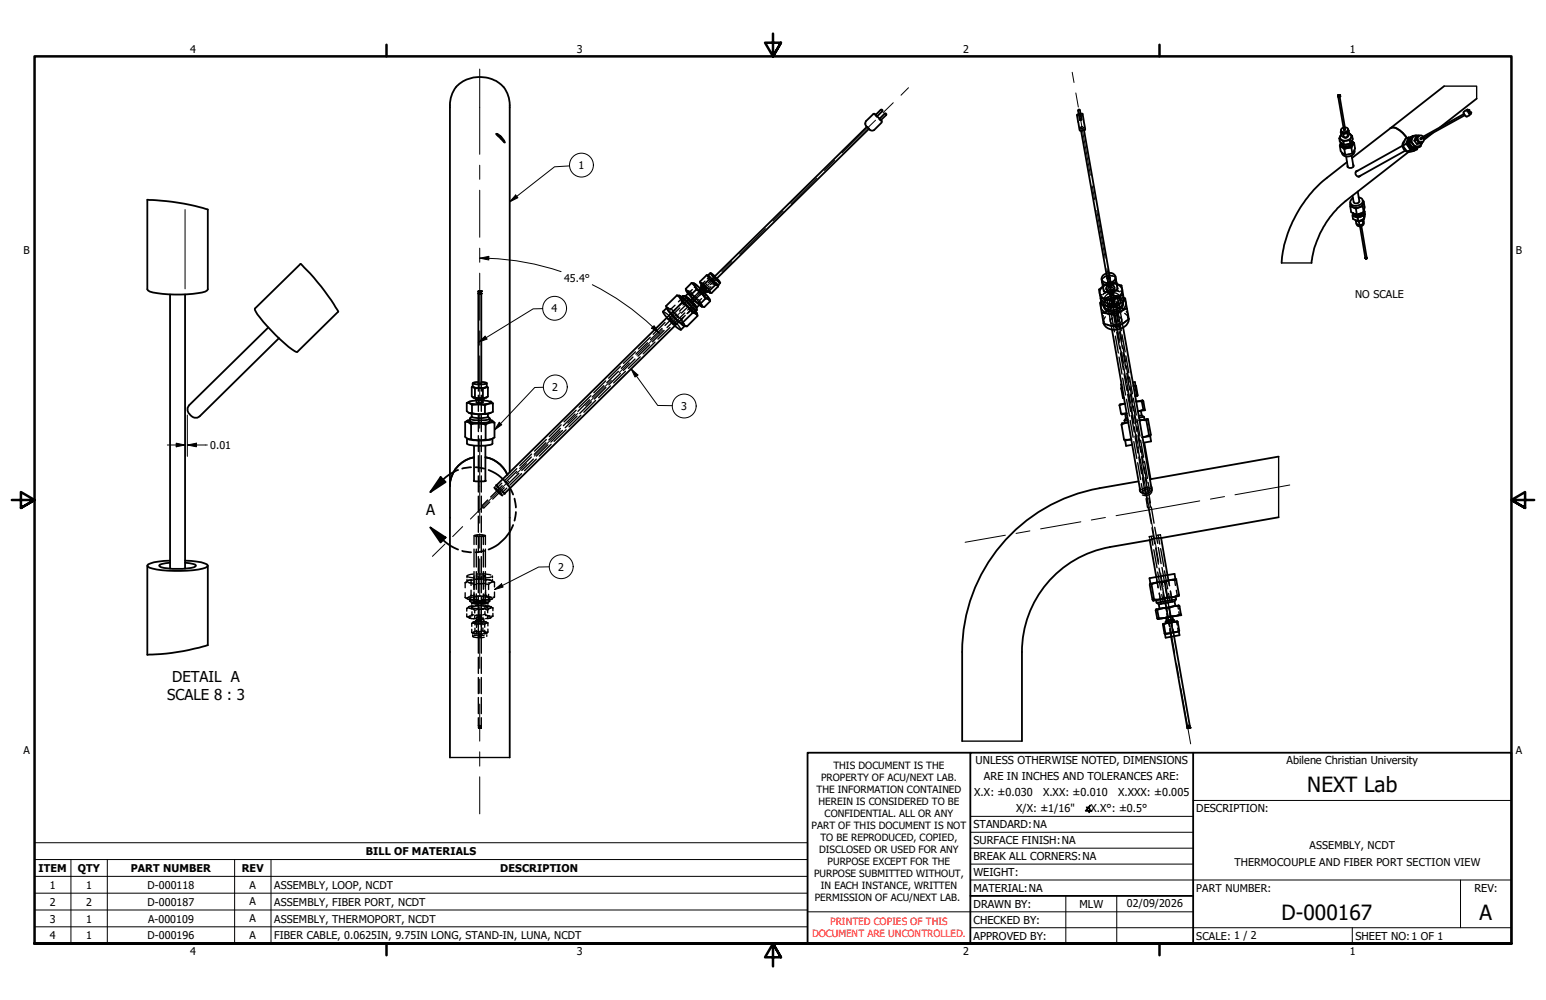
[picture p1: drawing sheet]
<svg xmlns="http://www.w3.org/2000/svg" width="432mm" height="279mm" viewBox="0 0 432 279" stroke-linecap="round" stroke-linejoin="round" font-family="sans-serif">
<defs><g id="words">
<g font-size="5.8">
<text x="365.1" y="221.4">NEXT Lab</text>
<text x="357.9" y="256.9">D-000167</text>
<text x="413.3" y="256.9">A</text>
</g>
<g font-size="4.2">
<text x="119" y="144">A</text>
<text x="48.1" y="190.6">DETAIL A</text>
<text x="46.7" y="195.6">SCALE 8 : 3</text>
</g>
<g font-size="3">
<text x="53.1" y="14.7">4</text>
<text x="161.1" y="14.7">3</text>
<text x="269" y="14.7">2</text>
<text x="377" y="14.7">1</text>
<text x="161.5" y="47.2">1</text>
<text x="6.6" y="70.9">B</text>
<text x="423.4" y="70.9">B</text>
<text x="157.5" y="78.7">45.4°</text>
<text x="378.5" y="83.3">NO SCALE</text>
<text x="154.1" y="87.2">4</text>
<text x="154.2" y="109.2">2</text>
<text x="190.2" y="114.6">3</text>
<text x="58.7" y="125.5">0.01</text>
<text x="155.9" y="159.4">2</text>
<text x="6.6" y="210.6">A</text>
<text x="272.5" y="213.4">UNLESS OTHERWISE NOTED, DIMENSIONS</text>
<text x="359.3" y="213.4">Abilene Christian University</text>
<text x="423.4" y="210.6">A</text>
<text x="274.8" y="218.1">ARE IN INCHES AND TOLERANCES ARE:</text>
<text x="272.1" y="222.5">X.X: ±0.030</text>
<text x="283.8" y="226.8">X/X: ±1/16&quot;</text>
<text x="291.3" y="222.5">X.XX: ±0.010</text>
<text x="303" y="226.8">∡X.X°: ±0.5°</text>
<text x="312.3" y="222.5">X.XXX: ±0.005</text>
<text x="334.1" y="226.9">DESCRIPTION:</text>
<text x="271.9" y="231.4">STANDARD:NA</text>
<text x="102.2" y="239">BILL OF MATERIALS</text>
<text x="271.9" y="235.8">SURFACE FINISH:NA</text>
<text x="365.8" y="237.3">ASSEMBLY, NCDT</text>
<text x="10.8" y="243.6">ITEM</text>
<text x="21.7" y="243.6">QTY</text>
<text x="36.5" y="243.6">PART NUMBER</text>
<text x="67.5" y="243.6">REV</text>
<text x="139.7" y="243.6">DESCRIPTION</text>
<text x="271.9" y="244.7">WEIGHT:</text>
<text x="271.9" y="240.3">BREAK ALL CORNERS:NA</text>
<text x="344.8" y="241.9">THERMOCOUPLE AND FIBER PORT SECTION VIEW</text>
<text x="13.9" y="248.3">1</text>
<text x="24.1" y="248.3">1</text>
<text x="41.2" y="248.3">D-000118</text>
<text x="69.7" y="248.3">A</text>
<text x="76.6" y="248.3">ASSEMBLY, LOOP, NCDT</text>
<text x="271.9" y="249.2">MATERIAL:NA</text>
<text x="334.1" y="249.2">PART NUMBER:</text>
<text x="411.8" y="249.2">REV:</text>
<text x="13.9" y="253">2</text>
<text x="13.9" y="257.7">3</text>
<text x="24.1" y="253">2</text>
<text x="24.1" y="257.7">1</text>
<text x="41.2" y="253">D-000187</text>
<text x="41.3" y="257.7">A-000109</text>
<text x="69.7" y="253">A</text>
<text x="69.7" y="257.7">A</text>
<text x="76.6" y="253">ASSEMBLY, FIBER PORT, NCDT</text>
<text x="76.6" y="257.7">ASSEMBLY, THERMOPORT, NCDT</text>
<text x="271.9" y="253.6">DRAWN BY:</text>
<text x="301.5" y="253.6">MLW</text>
<text x="314.8" y="253.4">02/09/2026</text>
<text x="13.9" y="262.4">4</text>
<text x="24.1" y="262.4">1</text>
<text x="41.2" y="262.4">D-000196</text>
<text x="69.7" y="262.4">A</text>
<text x="76.6" y="262.4">FIBER CABLE, 0.0625IN, 9.75IN LONG, STAND-IN, LUNA, NCDT</text>
<text x="271.9" y="262.5">APPROVED BY:</text>
<text x="271.9" y="258.1">CHECKED BY:</text>
<text x="334.1" y="262.5">SCALE: 1 / 2</text>
<text x="378.6" y="262.5">SHEET NO:1 OF 1</text>
<text x="53.1" y="266.9">4</text>
<text x="161.1" y="266.9">3</text>
<text x="269" y="266.9">2</text>
<text x="377" y="266.9">1</text>
</g>
<g font-size="2.8">
<text x="232.8" y="214.9">THIS DOCUMENT IS THE</text>
<text x="228" y="221.6">THE INFORMATION CONTAINED</text>
<text x="229.4" y="218.3">PROPERTY OF ACU/NEXT LAB.</text>
<text x="228.6" y="225">HEREIN IS CONSIDERED TO BE</text>
<text x="226.7" y="231.7">PART OF THIS DOCUMENT IS NOT</text>
<text x="230.3" y="228.3">CONFIDENTIAL. ALL OR ANY</text>
<text x="228.8" y="238.4">DISCLOSED OR USED FOR ANY</text>
<text x="229.2" y="235">TO BE REPRODUCED, COPIED,</text>
<text x="227.4" y="245">PURPOSE SUBMITTED WITHOUT,</text>
<text x="231.1" y="241.7">PURPOSE EXCEPT FOR THE</text>
<text x="227.6" y="251.8">PERMISSION OF ACU/NEXT LAB.</text>
<text x="229.2" y="248.4">IN EACH INSTANCE, WRITTEN</text>
</g>
<g font-size="2.8" fill="#f00">
<text x="226.8" y="261.9">DOCUMENT ARE UNCONTROLLED.</text>
<text x="231.9" y="258.6">PRINTED COPIES OF THIS</text>
</g>
</g></defs>
<!-- layer: Hidden (ANSI) -->
<g fill="none" stroke="#000" stroke-width=".38">
<path d="M242.2 35.4h-.1M242.3 35.4l.4 .5-.1-.1M242.8 35.9l-.1 .1M244.5 32.1l.2 .2M244.6 32.1l.1 .1M244.8 32.4l.1 .2M244.9 32.4l.1 .1M245.6 33.2l.1 .1M245.7 33.1l.1 .2M245.9 33.5l.1 .1M245.9 33.4l.2 .1M301.4 31.9h-.2"/>
<path d="M301.5 32.2l.4 .1-.3 .2M301.7 33.3l-.1 .2M301.8 35.7l.1 .2h.6M301.8 31.8l-.2 .1M301.8 35.7l.1 .2M301.9 33.2l.2 .1M301.9 36.3v.2M302.3 35.4l-.5 .3M302.6 35.6v.2M302.7 36.1l.1 .3M193.8 79.2h.1M193.9 79.2l.3 .2"/>
<path d="M194.3 79.6l.2 .2M194.5 79.8l.5 .3M194.5 79.8l-.6 .5M195.5 78.7l.1 .1M195.6 79v.1M195.7 78.9l.3 .2M195.7 79l.5 .4M195.8 79.8l.7 .5M196.1 79.6l-.1 .1M196.2 79.6l1.2 1M196.2 79.6l1 1.2M196.2 79.1h.1"/>
<path d="M196.2 79.5v.1M196.3 79.1l.2 .3M196.7 79.7l.7 .8M196.8 79.8l.5 .5M196.9 78.5l-.6 .6M197.1 79.8l-3.2 3.1M197.5 79.4l-2.7 2.6M197.7 77h.1M197.8 77h.1M197.9 77l.4 .3M197.9 77l.1 .1M198.1 77.2l.4 .3"/>
<path d="M198.1 79.9l-2.7 2.6M198.1 77.3l-.6 .6M198.7 77.7l.8 .7M198.8 77.8l.5 .5M199.6 78.6l.2 .3M199.7 77.5l-.2-.2-1.6 1.7M199.7 77.2l.2 .2M199.8 78.9l.2 .2M199.8 78.9l-.7 .6M199.9 77.7l.2 .2M199.9 78.9l.4 .6M200.1 77.6l.1 .2"/>
<path d="M200.1 77.9l-1.3 1.3M200.1 77.9l-1.7 1.6M200.2 79.2l.2 .4M200.4 79.6l.1 .2M200.5 79.7v.2M307.8 78.2v.5M308 77.8l-.3 .2M308.2 79.9l-.2 .2 .2-.1M308.3 79.7l-.3 .1M308.4 79.8l-.1 .1M308.9 77.2l-.6 .3M308.9 79.6l-.5 .2"/>
<path d="M309.2 77.1l-1 .6M309.2 79.2l-.6 .4M309.2 76.3l-.2 .1M309.2 77.7l.5 2.7M309.2 77.7l.4 2.4M309.4 79.4l-1 .4M309.4 77.5l-.2 .2M309.5 76.3h.3M309.5 76.9h.3M309.5 76.9l-.3 .1M309.5 76.9l.1 .6M309.6 79.1l-1.1 .7"/>
<path d="M309.7 78.1l.1 .6M309.8 77.4l.2 .2M309.8 77l1.2 .2M309.8 78.7l.3 .1M309.8 78.7l-.3 .2M309.9 79.1l-.5 .2M309.9 79.1v.3M309.9 79.1h.6M310 79.8l.1 .3M310 77.6l.5 2.7M310 77.6l.5 2.3M310.2 79l1.2 .2"/>
<path d="M310.2 77l.6 .1M310.5 79.2h1M310.5 78.9l.7 .2M311 79.2h.5M311.2 77.2l.4 .1M311.5 77.5l.2 .5M311.5 79.1h.4M311.5 79.2l.2 .1M311.8 79.6l.2 .5v.5M311.8 79.3l.1 .1M133.7 82h.1M133.7 81.4v.2"/>
<path d="M133.7 81.8v.2M133.7 82h.2M133.7 81.3v.3M133.9 82h.1M133.8 81.3v.3M133.8 81.7v.3M133.9 82h-.1M133.9 81.3v.7M133.9 81.9l.1 .1M133.9 81.9v.1M133.9 81.9l-.2 .1M133.9 81.3v.3"/>
<path d="M133.9 81.8v.2M134 82h.1M134 81.3v.7M134 82h.2M134 81.3v.3M134 81.7v.3M134.2 82h.1M134.1 81.7l-.1 .3M134.1 82h.1M134.1 81.9l.3 .1M134.1 81.3v.3M134.2 81.3v.3"/>
<path d="M134.2 81.7v.3M134.3 82h.1M134.3 81.3v.3M134.3 81.8v.2M134.4 82h.1M176.8 99.8l-3.3 3.1M177.5 98.3l-3.4 3.2M178.8 99.7l-3.3 3.2M180.8 95.8l-3.2 3.1M181.4 96.3l-3.2 3.2M181.6 94.2l-3.3 3.3M182.9 95.6l-3.3 3.3"/>
<path d="M184.9 91.8l-3.2 3.1M185.2 87.1l1.2 .7 1.1 1M185.5 92.3l-3.3 3.2M185.7 90.1l-3.3 3.3M186.1 85.5l.1 .2M186.3 86l-.1 .1M186.4 85.9l.5 .3M186.4 86l.9 .6M187.1 88.8l1.7 1.9-1.9-1.7M187.1 91.5l-3.3 3.2M187.2 86.2h.3l.4 .7M188.1 87.2l1.4 1.5"/>
<path d="M188.3 87.4l1 .9M188.5 89.8l1 1.1 .7 1.2M188.5 85.3l-1 .9M188.5 86.5l-2.2 2.2M188.7 86.4l-2.1 2.1M189 87.8l-3.3 3.1M189.5 88.3l-3.2 3.2M189.7 82.6h.1M189.9 88.8l.5 .3 .2 .4M189.9 86l-3.3 3.3M189.9 82.7l.3 .2M190.2 83.2l.4 .1 1.1 1"/>
<path d="M190.2 89.5l.9 1.1M190.4 83.1l.1 .2M190.4 83l.6 .5M190.5 83.3l.6 .4M190.5 83.3l-1 1M190.7 90l.5 .7M190.8 82.7l1.5 1.1M191.2 91.1h.1M191.3 90.9l-.2 .2M191.3 87.4l-3.3 3.3M191.4 88.1l-2.9 2.9M191.5 90.9l.4 .3"/>
<path d="M191.5 82.7l1.2 .9M191.5 80.7l.1 .2M191.6 84l1.3 1.3M191.6 84.1l1 1M191.7 81.2v.1M191.8 81.1l.5 .2M191.9 81.2l.8 .5M192 83.1l-2.3 2.3M192.3 83.7l.9 1.1 1 .6M192.3 81.9l-.1 .1M192.4 81.8l-.1 .1M192.4 83.6l-1.6 1.6"/>
<path d="M192.5 83.5l1.7 1.9M192.5 81.3l.3 .1M192.6 83.7l-.2-.1 .6 .9 .7 .5-.2-.4M192.6 84.1l-.6-1 1.8 1.7 .4 .6-.7-.4M192.8 81.4l.4 .5M192.9 84.2l.5 .4M193 84.1l.4 .5M193 83.8l-3.2 3.1M193.4 82.3l1.2 1.3M193.4 80.9l-.6 .5M193.4 86.2l-.4-.6 1.1 1.5M193.4 86.2l.3 .2"/>
<path d="M193.4 86.2l-1 1M193.5 85.1l1.1 1.5M193.5 82.4l.9 .8M193.6 86.1l.7 .8M193.6 84.3l-3.3 3.2M193.7 85l-1.6 1.6M193.8 84.6l.8 1.3M193.8 82.9l-1.4-1 1.1 1.4M194.1 86.7l.4 .6M194.1 82.7l-1.3 1.3M194.2 85.4l-2.2 2.2M194.2 85.4l-2.3 2.2"/>
<path d="M194.4 83.5l1.1 1.5-1.4-1.1M194.6 87.6l.2 .3M194.7 83.2l-1.3 1.4M194.9 83.6l.5 .3M195.3 84.3l.6 .7M195.3 80.8l.5 .4M195.4 83.9l.2 .4M195.4 85.2h-.1M195.5 80.5l.8 .8M195.5 85v.1M195.6 80.6h.1M195.7 84.7l.2 .3"/>
<path d="M195.8 80.3l.5 .3M195.8 80.8l.4 .4M195.9 85l.2 .3M195.9 85l.3 .3M196 83.4l-.6 .5M196.2 85.5l-.2 .2M196.2 81.6l.3 .5M196.4 85.6l.3 .2M196.5 81.5l.3 .4M196.7 81.9l.3 .5M196.8 81.1l.3 .4M197 82.4l-.5 .5"/>
<path d="M197 82.4l.4 .1M197.1 80.9l.4 .6M197.6 80.5l.3 .2M197.6 82.8l.4 .5M197.6 80.3l-3.2 3.2M197.7 81.3v.1M197.8 81.3h.1M197.9 81l.4 .5M197.9 80.7l.1 .3M198.1 81.2l.3 .4M198.1 83.6l.1 .2M198.4 81.7l-.1 .1"/>
<path d="M198.6 80.1l-.7 .6M198.6 81.7l.2 .2M307.6 83.1a1.65 1.65 0 0 0 .3 1.6M307.8 82.3l-.5 .2M307.9 84.1l-.3 .5M308 83.9l-.4 .4M308.2 88.2a1.66 1.66 0 0 0 .3 1.8M308.2 80.2v.5l.2 .5M308.3 87.2l-.6 .3M308.4 83.8l.1 .3M308.5 84.4l.1 .2M308.6 85.3l.8 .3 1.1 .1"/>
<path d="M308.7 88.5a2.26 2.26 0 0 0-.5 1.9M308.8 81.5l1.2 .3M308.9 80.6v.1M308.9 80.8l.1 .1M309.2 90.6l.9 .4 1.2 .1M309.2 81.4l-1 .6M309.3 81.1l.1 .2M309.4 83.1l-1 .5M309.4 81.4v.2M309.4 86.7l-.7 .6M309.4 86.7l-.5 .3M309.5 83.8a1.73 1.73 0 0 1 2.9 .2"/>
<path d="M309.6 86.4l-.4-1.8 .6 3M309.7 81.3l-1.7 1.1M309.8 82.9l-.2 .2a1.96 1.96 0 0 0-1.4 2.1h-.1M309.8 83a1.4 1.4 0 0 0-1.1 1.1 1.4 1.4 0 0 0 .5 1.4M309.8 81l-.3 .2v.6M309.8 84.5a.95 .95 0 0 0 1.5 .3M309.8 84.5l.5 2.3M309.8 81.2l.8 4.7M309.9 83.4a2.33 2.33 0 0 0-1.7 2.3M309.9 88.1l.2 1.8M309.9 82.9l-1.5 .8M309.9 86.3l-.5 .4"/>
<path d="M309.9 81.7l.5 2.6M310 89.1l.6 3M310.2 81.4h.1M310.2 81.4l.1 .3v-.3M310.2 81.4v.3l-.1-.2M310.3 81.4v.2v-.2M310.3 81.4v.3M310.3 81.4h.1M310.3 81.4l.1 .2v-.2M310.4 81.9a2.22 2.22 0 0 0-1.9 1.3M310.4 81.9a2.03 2.03 0 0 1 2.1 .6M310.4 81.4h.1"/>
<path d="M310.4 81.9l-.1 .1M310.4 81.4l.1 .2v-.2M310.4 81.9l.1 .1M310.5 82.5l-.6 .2M310.5 82.5h.6M310.5 82h-.3l.4 2.3M310.5 82.5l.1 .6M310.5 88l.8 4.7M310.5 81.8v.2v-.2M310.5 81.9v.1M310.5 86.2l-1.1 .5M310.5 81.8l.3 .2"/>
<path d="M310.5 81.4l.1 .2M310.5 81.8l.1 .2M310.5 81.3l.1 .3M310.6 81.3l.5 2.9M310.6 81.3v.3v-.3l.2 .2v-.2M310.6 81.3v.3M310.6 80.8l.5 .4v.3M310.6 83.6l.2 .5M310.6 81.1l.9 4.6M310.7 80.9l-.6-.2-.4 .4M310.7 81.8v.2M310.8 81.2h1l.9 .3"/>
<path d="M310.8 82l.2-.1 .4 2.3M310.8 81l.2-.2a.72 .72 0 0 0 .2-.8 .72 .72 0 0 0-.7-.4 .97 .97 0 0 0-1.3 .3 .97 .97 0 0 0 .2 1.3h.2M310.8 81.7v.3M310.8 85.5l.8 4.5M310.9 81.3l.2-.1a.71 .71 0 0 0-.2-1.3 1.31 1.31 0 0 0-1.9 1l.1 .3 .6 .3M310.9 87l.8 4.7M310.9 81.7l.1 .2M310.9 81.7l.1 .3M311 81.2l.1-.3a.88 .88 0 0 0-1-.6 .88 .88 0 0 0-.7 .9l.2 .2M311.1 84.1l.1 .2-.4 .3-.4-.2 .1-.2M311.1 82.6l1.8 .3M311.1 83.6h-.2a1.13 1.13 0 0 0-1.1 .9"/>
<path d="M311.1 80.8v.2M311.1 81.2v.1M311.3 82.7h.2a2.23 2.23 0 0 1 2.1 1.6M311.3 81.1l1.1 .2M311.3 80.2v.1M311.3 83.2a2.26 2.26 0 0 1 2.4 1.5M311.3 82.7a1.48 1.48 0 0 1 1.4 .7 1.48 1.48 0 0 1 0 1.6M311.3 80.4v.1M311.5 83.2a1.03 1.03 0 0 1 .9 1 1.03 1.03 0 0 1-.9 1 1.5 1.5 0 0 1-2.3-.8l.1-.5 .5-.4M311.5 93.9l.9 4.7M311.6 85.7l-.6-.2-.5 .4M311.6 85.3l.8 4.6"/>
<path d="M311.7 86.9l.8 4.6M311.7 86l2.1 .4M311.7 82.6l1.1 .3M311.7 81l-1.1 .7M311.7 84.1l.5 2.4M311.8 91.1l.8 4.5M311.9 92.8l.8 4.7M312.3 85.9l1.2 .3M312.4 88.5a1.02 1.02 0 0 1 .9 1 1.02 1.02 0 0 1-.9 1.1 1.52 1.52 0 0 1-2.3-.9l.7-.9M312.4 84a1.73 1.73 0 0 1-2.6 1.2M312.4 87.6l.8 4.8M312.4 84l.3 1.8"/>
<path d="M312.4 84l.5 3M312.5 99.8l.9 4.7M312.6 90.9l.8 4.5M312.7 92.7l.8 4.6M312.8 83.6a2.7 2.7 0 0 1-4.1 .7M312.8 96.7l.8 4.5M312.9 83v.3M312.9 81.3l.6 .1M312.9 83.6l.1 .3M312.9 98.6l.9 4.7M313 87.6l.3 1.7M313.1 88.5l.6 3"/>
<path d="M313.2 84.5l-.7 .5-1 .5M313.2 87.2l-.3-.1a4.5 4.5 0 0 0-3.4 .8M313.3 83l.5 .2M313.4 82a1.72 1.72 0 0 1 .3 1.7M313.4 93.5l.9 4.8M313.4 83.1l.5 .4M313.6 84.2h.1M313.6 96.6l.8 4.5M313.7 98.5l.8 4.6M314.1 87.6a2.22 2.22 0 0 1 1.2 1.6M314.1 86.2h.7M314.4 89.7l-.7 .7-1.2 .5"/>
<path d="M314.5 99.4l.8 4.7M314.6 87.1a1.78 1.78 0 0 1 .4 1.8M133.6 107.1v2.2M133.6 110.4v4.5M133.6 116.1v4.5M134.4 107.1v2.2M134.4 110.4v4.5M134.4 116.1v4.5M156.5 119.7l-3.2 3.2M156.7 118.7l-3.3 3.3M160.6 115.7l-3.2 3.2M160.9 114.6l-3.4 3.3"/>
<path d="M161.2 116.3l-3.3 3.2M162.2 116l-3.3 3.3M164.7 111.7l-3.3 3.2M165 110.6l-3.3 3.2M165.2 112.3l-3.3 3.2M166.4 111.9l-3.3 3.3M168.7 107.8l-3.3 3.1M169.2 106.4l-3.3 3.3M169.2 108.3l-3.2 3.2M170.5 107.8l-3.3 3.3M172.7 103.8l-3.2 3.1M173.3 102.4l-3.3 3.3"/>
<path d="M173.3 104.3l-3.2 3.2M174.7 103.8l-3.3 3.2M177.4 100.3l-3.3 3.2M313.6 105.7l.8 4.7M313.8 102.4l.8 4.5M313.9 104.5l.9 4.6M314.6 102.2l.8 4.5M314.6 111.6l.9 4.7M314.7 104.3l.8 4.7M314.8 108l.8 4.5M315 110.2l.8 4.7M315.5 105.3l.8 4.7"/>
<path d="M315.6 107.9l.8 4.5M315.7 117.5l.8 4.7M315.7 110.1l.8 4.6M315.8 113.7l.8 4.5M316 116.1l.8 4.6M316.5 111.3l.9 4.7M316.5 113.5l.9 4.5M316.8 116l.8 4.6M316.8 119.3l.8 4.5M317.6 117.2l.8 4.7M317.6 119.1l.8 4.5M133.6 121.7v4.5"/>
<path d="M133.6 127.3v4.5M133.6 133v4.5M133.6 138.6v4.5M134.4 121.7v4.5M134.4 127.3v4.5M134.4 133v4.5M134.4 138.6v4.5M136.2 139.7l-1.6 1.6v.3M138.2 136l-.2 .2M138.6 135.6l-.2 .2M138.7 136.8l-.2-.1 1.3 1.3-.2-.3M138.7 137.2l-.7-1 1.6 1.3 .7 1-.7-.5"/>
<path d="M140.1 135l-1.6 1.7M140.3 135.7l-3.3 3.2M140.5 138.3l-.2 .2M140.8 136.3l-3.2 3.1M140.9 137.9l-.2 .2M141.5 136.4l-1.7 1.6M144.3 130.9l-3.3 3.3M144.3 131.7l-3.2 3.2M144.9 132.3l-3.2 3.1M145.7 132.3l-3.3 3.3M148.4 127.7l-3.2 3.2M148.5 126.9l-3.3 3.2"/>
<path d="M149 128.3l-3.3 3.1M149.8 128.3l-3.3 3.2M152.5 123.7l-3.3 3.2M152.6 122.8l-3.3 3.2M153 124.3l-3.2 3.1M153.9 124.1l-3.3 3.3M157.1 120.3l-3.2 3.2M158.1 120.1l-3.4 3.2M316.7 123.4l.8 4.7M317 121.9l.8 4.7M317.8 129.3l.8 4.7M317.8 124.9l.8 4.5"/>
<path d="M317.8 121.7l.8 4.7M318.1 127.7l.7 4.6M318.5 137.4l.1 .1M318.6 123l.8 4.8M318.6 137.5v.1M318.6 124.8l.7 4.5M318.8 135.1l.4 2.4M318.8 130.6l.7 4.5M318.8 136.8a1.92 1.92 0 0 1 2.8-.1l.1 .4M318.8 127.6l.9 4.6M319.1 133.5l.8 4.7M319.2 137.5a.95 .95 0 0 0 1.5 .4"/>
<path d="M319.5 130.4l.9 4.5M319.7 128.9l.8 4.8M319.8 136.2l.7 4.5M319.8 133.3l.9 4.7M320.1 139.3l.4 2.4 .2 .2M320.5 136.7a.96 .96 0 0 0-1.3 .8M320.5 136l.8 4.5M320.7 134.8l.4 2.4M320.9 139.2l.4 2.3-.2 .4M321.7 137.1a1.68 1.68 0 0 1-2.6 1.2M321.7 136.8v.3M132.4 149.7v2.4"/>
<path d="M132.4 153.4v5M132.4 159.7v5.1M133 149.7v2.4M133 153.4v5M133 159.7v5M133.3 149.5l-.2 .2h1.8l-.2-.2M133.3 149.9l-.8-.2a4 4 0 0 1 3.1 0l-.9 .2M133.6 144.2v4.5M133.6 149.9v4.5M133.6 155.5v4.5M134.4 144.2v4.5M134.4 149.9v4.5"/>
<path d="M134.4 155.5v4.5M135 149.7v2.4M135 153.4v5M135 159.7v5M135.6 149.7v2.4M135.6 153.4v5M135.6 159.7v5M136.8 140.3l-1.6 1.6h-.4M320.7 141.8l.9 4.5M321.1 150.6v.3M321.6 149.9l.4 2.4M321.6 141.7l.7 4.5"/>
<path d="M321.8 147.4l.7 4.6M322 149.8l-1 .1 .1 .3M322.3 153.6l.9 5M322.5 147.3l.8 4.5M322.8 153.1l.7 4.5M323.1 149.6l1-.2 .1 .3M323.3 159.8l.9 5M323.5 149.5l.4 2.5M323.5 153l.8 4.5M323.7 158.8l.8 4.5M324.2 153.3l.9 4.9M324.2 150l.1 .3"/>
<path d="M324.5 158.6l.8 4.5M325.2 159.5l.9 5M129.9 166.9l.3 .1M129.9 166.9l.4 .3M129.9 162.8v1.4M129.9 165.6v1.3M130.2 162.6l-.3 .2M130.4 162.8h-.5M130.4 170h.3M130.4 172.3h.2M130.4 170v.8M130.4 171.5v.8"/>
<path d="M130.4 172.3l.3 .2M130.4 160.9v.5M130.4 161.9v.5M130.4 167.3l.2 .1M130.6 169.8l-.2 .2M130.7 162.2l-.2 .2M130.7 167.4l.9 .2M130.7 162.2l-.3 .2M130.7 162.8l.9 .1M130.8 162.7l1.5 .2M130.8 167.4l1.5 .3M131 162.1l-.3 .1"/>
<path d="M131.1 166.8l-.6 .2M131.1 172.7l.7 .1M131.1 172.7l1.4 .2M131.3 167.2v.2M131.3 167.6v.3M131.3 168l.1 .1M131.3 169.4l-.5 .2M131.4 172.1l-.5 .2M131.6 166.3l.6 .1M131.6 166.3l-.3 .3M131.6 162.2v1.4M131.6 164.9v1.4"/>
<path d="M131.6 168.3l.2 .2M131.7 162l-1 .2M131.7 166.8l-1 .1-.2 .3M131.8 168.5l1 .3h.8M131.8 176.7l.2 .1M131.8 176.7h.1M131.8 168.5v.3M131.8 169.3v.4M131.8 174.2v.8M131.8 175.8v.9M131.8 170.1l-.7-.2 1.4 .3M131.8 171.7l.6 .1"/>
<path d="M131.8 169.4v.8M131.8 170.9v.8M131.8 171.7l-.2 .2M131.9 174.1l-.1 .1M132 169.3l-.9 .2-.2 .2M132 172l-.9 .2-.2 .3M132 163.1l.4 .3 .7-.2M132 167.6l1.1 .1M132 174.1l-.2 .1M132 177.5v.3M132.1 176.9l-.1-.1v.4M132.2 160.4l-1.5 .3-.2 .3 1.9 .5"/>
<path d="M132.2 162l-.9 .1M132.2 174.1l.5 .1M132.2 174.1l.8 .1M132.2 177h.3M132.2 176.9l.3 .1M132.2 170.3l.4 .2M132.3 173.8l-.3 .1M132.4 169.3l-.8 .1M132.4 165.4v3.1M132.4 176.6l-.3 .1M132.5 177l.5 .1M132.5 177h.2"/>
<path d="M132.5 173.8h.2M132.6 172.8l.6 .1M132.6 170.5v.8M132.6 172v.8M132.6 172.8h-.4M132.7 161.9h2M132.7 173.8v.8M132.7 175.5v.8M132.7 176.6l-.6 .2M132.7 173.7l-.6 .2M132.8 169.2h1.8M132.8 173.5v.2"/>
<path d="M132.8 173.8v.1M132.8 173.5l1.6 .2M132.9 177l.6 .1M132.9 161.9h1.3M132.9 174.4l.2 .1M132.9 173.4l-.1 .1M133 160.7h1.6l1 .2-1.1 .3h-1.5M133 168.2h2.1l.5 .2-1.1 .3h-1.5M133 176.4l-.5 .1M133 173.7l-.3 .1M133 169.2h1.2M133 171.9h.6"/>
<path d="M133 165.9v2.6M133.1 172.5v.2M133.1 172.9v.3M133.1 174.5v.8M133.1 176.1v.9M133.2 170.4l-.6 .1M133.2 173.2l-.2 .1M133.2 160.3h2.2l1.7 .4M133.2 173.6h1.2M133.3 167.8h2.1M133.3 166.8l-1.5 .1-.5 .4 1 .3h1.2M133.3 167.4l-1.5 .2-.5 .4 .5 .2 1.7 .2"/>
<path d="M133.3 168.3l-.2 .2h1.8l-.2-.2M133.3 168.7l-.8-.2a4 4 0 0 1 3.1 0l-.9 .2M133.4 173.6h.8M133.4 173h1.9M133.4 176.5h.8M133.5 168.1h-1.2l-.5 .4M133.5 169.3l-1.2 .1-.5 .3 1.8 .4M133.5 174.4l-.4 .1M133.6 177.8l.6 .1M133.6 171.9h1M133.6 171.9l-.8 .1M133.6 161.1v4.5"/>
<path d="M133.6 166.8v11M133.6 178v4.5M133.7 174.2h1.1M133.9 168.4h.5l-.5 .1M133.9 174.3h.7M134.1 177.7l-.5 .1M134.2 171.8l-.6 .1M134.3 166.5l-1.4 .1M134.3 173l-1.1 .2 1.2 .2M134.3 172.3l-1.1 .2 1.2 .1M134.4 176.5h-1.2M134.4 168.1h.9l.9 .3-.5 .3-1.2 .1"/>
<path d="M134.4 169.3l1.4 .1 .4 .3-.2 .2-1.5 .2M134.4 173.7l-1.6 .2 .5 .2h1.1M134.4 173.3h-1l-.6 .2M134.4 161.1v4.5M134.4 166.8v11M134.4 178v4.5M134.6 166.7l2.2 .4-.6 .4-1.6 .1M134.6 167.4l2.2 .4-.6 .4-1.6 .2M134.6 173.7h.3M134.6 177.1l-.7 .1M134.7 166.6h-2M134.8 177.1l-1.1 .1"/>
<path d="M134.9 169.2l.9 .1M134.9 176.3h-.3M134.9 176.3l.2 .1M134.9 172.5v.2M134.9 172.9l.1 .4M134.9 173.7v.9M134.9 175.5v.8M134.9 173.7h.2M134.9 161.9l.7 .2M135 176.5l.8 .2-.5-.2M135 173.7l.8 .1-.4-.1M135 172.9l-1.2 .1"/>
<path d="M135 174.4h.4M135 170.2l-1.2 .1M135 165.9v2.6M135.1 167.7l-1.4 .1M135.1 163.1h-1.4M135.1 173.4l.1 .3M135.2 177.5a4.3 4.3 0 0 0-3.1 .4l1.6 .3 1.6-.1M135.2 173.8v.1M135.3 170.2h-1.9M135.4 163l-2.1 .1M135.4 177h.1M135.4 177h-.4"/>
<path d="M135.4 174.4v.9M135.4 176.1v.9M135.4 171.6l.4 .2M135.4 169.4v.7M135.4 170.9v.7M135.4 171.6l-.5 .2M135.5 174.3l-.1 .1M135.6 169.2l1.3 .3-.7-.2M135.6 172l.9 .1M135.6 165.4v3.1M135.6 166.2l-.7 .2M135.6 166.2l.4 .2"/>
<path d="M135.6 162.1v1.3M135.6 164.8v1.4M135.6 170.3l.6 .1M135.8 161.9l1.4 .3M135.8 166.6l1.4 .3M135.8 163.2l.7 .1M135.9 173.9h.1M136 176.8l-.7 .3M136 174.1l-.4 .1M136 173.9l-.7 .3M136 176.8v.4M136 177.5v.3"/>
<path d="M136 162.1h-.4M136 176.8l-.3 .2M136.1 173.9l.2 .2M136.1 174.1h.2M136.1 172l.4 .1M136.2 170.4v.8M136.2 172v.7M136.2 172.7h.3M136.2 172.7l-.6 .1M136.3 176.6l-.3 .1M136.3 176.6l-.2 .1M136.3 168.5v.3"/>
<path d="M136.3 169.3v.4M136.3 174.1v.8M136.3 175.8v.8M136.4 166.7l.9 .2M136.4 168.3l-.2 .2M136.5 167.4l-.7 .2M136.5 167.4l.3 .1M136.5 162l.8 .2M136.5 163.3v1.4M136.5 166.1v1.3M136.5 170.2l-.3 .2M136.5 172.1l.4 .1"/>
<path d="M136.5 172.1h.4M136.7 163.1l-.2 .2M136.8 167.2v.2M136.8 167.6v.3M136.8 168l-.2 .1M136.9 169.9l-.8 .2M136.9 172.7l-.8 .1M136.9 169.9l-.2 .2M136.9 172.7h-.2M137 169.5h.1M137.2 169.7l-.3 .2M137.2 172.4l-.3 .3"/>
<path d="M137.2 169.9h-.3M137.2 161.2l-1.1 .2-2.8 .1M137.2 172.5l-.3 .2M137.3 169.7l.4 .2M137.3 172.1h.4M137.4 169.8l.3 .1M137.4 162.2l.1 .1M137.5 161.9v.7l-1.2 .3M137.5 167.2l-.2 .2-1 .2M137.5 162.6l-.5 .3M137.5 160.9v.5M137.5 162.3l.1 .1"/>
<path d="M137.6 167.3l-.6 .2M137.7 172.1l-.3 .2M137.7 169.9v.7M137.7 171.4v.7M137.7 162.4l.4 .3M137.8 162.6l.3 .1M138.1 166.8l-.2 .2M138.1 166.8l-.4 .1M138.1 162.7v1.3M138.1 165.4v1.4M321.6 163.1l-.5 .3M321.9 167.5l.5 .1"/>
<path d="M323 161.2l.5 3M323.2 172.8h.5M323.3 162.8l-1.2 .1M323.3 170.3l-.5 .2M323.8 162.8h.6M323.8 165.7l.5 3M324 167.4l-1 .2M324.4 162.8l.2 1.4M324.5 166.1l.4 2.5M324.7 170l-1 .1M324.7 164.3l.8 4.5M324.9 165.6l.2 1.3"/>
<path d="M324.9 162.6l-.5 .2M325.1 174.4l-.3 .1M325.1 166.9l.7 .1M325.1 166.9l-.5 .3M325.2 172.7l-1 .1M325.2 170h.5M325.2 177h.4M325.4 168.5l.4 1.9M325.5 164.2l.8 4.5M325.7 170l.1 .8M325.8 170l.7 4.5M325.9 174.1l-.5 .1"/>
<path d="M325.9 171.5l.2 .8M325.9 171.3l.7 3.8M326.1 172.3h.5M326.1 172.3l-.5 .2M326.1 160.7l.5 2.9M326.2 169.8l-.5 .2M326.3 174.1l.3 .1M326.3 168.3l1 6.1M326.4 165.8l.4 2.5M326.5 176.9l-.6 .1M326.6 174.2l.1 .8M326.7 175.6l.4 2.3"/>
<path d="M326.8 171.2l.6 3.7M326.8 162.1l-1.2 .3M326.9 175.8l.1 .9M326.9 174l-.3 .2M326.9 165.2l.5 2.9M327 176.7h.4M327 176.7l-.2 .1M327.5 175.5l.4 2.2-.3-1.8M327.6 166.8l-1.2 .2M327.9 169.4l-1.1 .2M327.9 173.8l-.7 .1M328.1 162.1h-.6"/>
<path d="M328.1 162.2l.2 1.4M328.3 173.8h.3M328.3 161.8l-.1 .1M328.4 172.1l-1.2 .2M328.4 176.6l-.7 .1M328.5 164.9l.3 1.4M328.6 173.8l.2 .8M328.7 173.7l-.1 .1M328.8 166.3l-.6 .3M328.8 173.6l-.1 .1M328.8 166.3l.1 .1M328.9 175.5l.2 .8"/>
<path d="M329 166.5l.2 .1M329 169.4l.1 .8M329.1 176.4l-.4 .1M329.2 176.5h.1M329.2 169.2l-.2 .2h-.6M329.2 170.9l.2 .8M329.4 171.7l.1 .1M329.4 171.7l-.5 .2M329.6 171.8l.1 .1M133.6 183.6v4.6M133.6 189.3v4.5M133.6 194.9v4.5"/>
<path d="M134.4 183.6v4.6M134.4 189.3v4.5M134.4 194.9v4.5M133.6 200.5v2.3M133.7 203.4h.2M133.7 203.2v.3M133.7 202.8h.1M133.7 202.8v.2M133.7 203.2l.1 .3M133.8 202.8h.1M133.9 203.5h.1M133.9 202.8h.1"/>
<path d="M133.8 203.5h.1M133.8 202.8h-.2h.7M133.8 202.8v.2M133.8 203.1v.4M133.9 203.4h.1M133.9 202.8v.7M134 203.5h.1M134 202.8h.1M134 203.4v.1M134 203.4l-.1 .1M134 203.4h.1M134 202.8v.7"/>
<path d="M134 203.4l.1 .1M134.1 203.5h.1M134.1 202.8h.1M134.1 203.4h.1M134.2 203.4h.1M134.1 202.8v.2M134.1 203.1v.4M134.2 202.8h.1M134.2 203.4v.1M134.2 203.5h.1M134.2 202.8v.7M134.3 203.4h.1"/>
<path d="M134.3 202.8l.1 .2M134.3 203.4v.1M134.3 202.8h.1M134.3 202.8v.2M134.3 203.2v.3M134.4 203.2l-.1 .2M134.4 200.5v2.3M331.6 202.8v.3M331.7 203.3v.2M331.7 203.3l.2 .2M331.8 203.2l.1 .3M331.9 202.8l-.2 .2"/>
<path d="M331.9 203.2v.3M331.9 203.2l.1 .2 .2-.2M331.9 202.8l.1 .2M331.9 203.2l.1 .3M332 202.9v-.1l.2 .1M332.1 202.8v.1M332.1 203.2v.2M332.2 203.1l.2 .2M332.2 202.8l.1 .1"/>
</g>
<g fill="#000">
<circle cx="197.7" cy="77" r=".19"/>
<circle cx="200.5" cy="79.7" r=".19"/>
<circle cx="200.5" cy="79.8" r=".19"/>
<circle cx="133.7" cy="82" r=".19"/>
<circle cx="133.8" cy="82" r=".19"/>
<circle cx="133.9" cy="82" r=".19"/>
<circle cx="134.1" cy="82" r=".19"/>
<circle cx="134.2" cy="82" r=".19"/>
<circle cx="134.3" cy="82" r=".19"/>
<circle cx="186.2" cy="86" r=".19"/>
<circle cx="191.3" cy="91.1" r=".19"/>
<circle cx="191.5" cy="82.7" r=".19"/>
<circle cx="194.6" cy="85.9" r=".19"/>
<circle cx="195.8" cy="80.3" r=".19"/>
<circle cx="197.1" cy="81.5" r=".19"/>
<circle cx="308.1" cy="85.2" r=".19"/>
<circle cx="310.1" cy="81.5" r=".19"/>
<circle cx="310.2" cy="81.4" r=".19"/>
<circle cx="310.5" cy="81.4" r=".19"/>
<circle cx="310.6" cy="81.3" r=".19"/>
<circle cx="310.7" cy="81.3" r=".19"/>
<circle cx="310.8" cy="81.3" r=".19"/>
<circle cx="313.6" cy="84.3" r=".19"/>
<circle cx="130.6" cy="162.2" r=".19"/>
<circle cx="131" cy="172.6" r=".19"/>
<circle cx="131.1" cy="169.5" r=".19"/>
<circle cx="131.1" cy="172.7" r=".19"/>
<circle cx="132.1" cy="173.9" r=".19"/>
<circle cx="135.9" cy="176.9" r=".19"/>
<circle cx="137" cy="172.7" r=".19"/>
<circle cx="137" cy="169.5" r=".19"/>
<circle cx="137.4" cy="167.4" r=".19"/>
<circle cx="328.3" cy="161.8" r=".19"/>
<circle cx="329.7" cy="171.9" r=".19"/>
<circle cx="133.7" cy="202.8" r=".19"/>
<circle cx="133.7" cy="203.4" r=".19"/>
<circle cx="133.8" cy="202.8" r=".19"/>
<circle cx="133.9" cy="202.8" r=".19"/>
<circle cx="134" cy="202.8" r=".19"/>
<circle cx="134.1" cy="202.8" r=".19"/>
<circle cx="134.1" cy="203.4" r=".19"/>
<circle cx="134.2" cy="202.8" r=".19"/>
<circle cx="134.2" cy="203.4" r=".19"/>
<circle cx="134.3" cy="202.8" r=".19"/>
<circle cx="134.3" cy="203.4" r=".19"/>
</g>
<!-- layer: Visible (ANSI) -->
<g fill="none" stroke="#000" stroke-width=".51">
<path d="M138.6 37.4a4 4 0 0 1 2.4 2.4zM140.7 24.3a9.2 9.2 0 0 0-13.7 .6l-1.1 2.5-.2 2v182.2M140.7 24.3a8.4 8.4 0 0 1 1.7 5.1v102.6M242.1 35.4l-42.6 41.9 .3 .5 .3 .1 42.6-41.9M244.6 32.1l-.4-.3-.3 .1-2.2 2.2 .2 1.1 1.1 1.1 .6 .2 .6-.2 2-2-.1-.8M245 32.5l.7 .6M245.6 33.2l1.5-1.4h.4v.3l-1.5 1.5zM246 30.7h.4v.4l-1.5 1.5-.4-.5zM301.2 31.9l-.4 .3 .7 4 .2 .3M301.8 31.9l.3 1.4-.2 .3-.3-.1-.3-1.5M301.8 31.8l.6 .1 .7 4.2M301.8 31.9l-.2-1.1-.3-.2-.2 .2 .2 1.2"/>
<path d="M301.8 31.9l-.3-.2-.2 .3M302.8 36.4l7.2 41.2-.2 .3-.6-.2-7.3-41.2M303.1 36.1l-.1 .2-1.2 .2M373.8 26.9v.2l.3-.2 1.6 9.3-.1 .2h-.3l-1.5-9.4M373.8 26.7h.1M373.8 26.6h.1M373.8 26.9v-.2v.3M373.8 27h.1M373.8 26.8v.2M373.9 26.7h.1M373.9 26.8h.1M373.8 26.6l.1 .5"/>
<path d="M374 26.7h.1M373.9 26.6h.1M373.9 27v.1M374 26.5h.1M374 26.6h.1M373.9 27.1h.1M373.9 27.1v-.3l.1 .3M373.9 26.6v.4M374 26.7v.1M374 26.6v.2M374 26.8v.2M374.1 26.7h.1"/>
<path d="M374 27v.1M374 27h.1M374.1 26.6h.1M374 27v-.2v.3M374 26.8l.1 .2M374.1 38.7l1.1 .9M374.1 26.7v.2M374.1 26.6v.4M374.1 26.9v.1M374.5 36.9l.1 .9 .7 .6M374.5 39.9a1.27 1.27 0 0 0 .5 1.4 1.27 1.27 0 0 0 1.4 0 1.2 1.2 0 0 0 1.3-.5 1.2 1.2 0 0 0-.1-1.4l.6 .5M374.5 39.9l-.3 .8"/>
<path d="M374.5 36.4l.1 .6 .4 .2 .7 .1-.5 .2-.7-.6M374.6 37.7l-.5 1M374.6 39.9h-.1M374.6 36.6l-.1 .3M375.2 37.5l.1 .9M375.2 39.6l.2 .8 .6 .1 1-.4M375.6 35.6a.71 .71 0 0 1 .9 .7 .71 .71 0 0 1-1 .6 .66 .66 0 0 1-.9-.5 .66 .66 0 0 1 .6-.8M376.3 38.2l-.4 .3-.5-.1M376.3 37.2l.1 1M376.4 38.2l-1.1 .2M376.5 36.1v.7l-.8 .5 .6-.1 .4-.8M376.5 36.3l.2 .1"/>
<path d="M376.7 36.4a1.61 1.61 0 0 1-.1 1.6l-.2 .2M376.9 37.3l.2 .2M377 39.2l-1.8 .4M377 39.2l.1 .9M377.1 37.5l.5 .5M377.1 37.5a.99 .99 0 0 1 .2 1 .99 .99 0 0 1-.9 .7 1.38 1.38 0 0 1-2.1-1l.3-.5M377.4 39.6a1.45 1.45 0 0 1-1 1.3 1.45 1.45 0 0 1-1.6-.6v-.3M377.5 39.7a1.46 1.46 0 0 1-.8 1.4 1.46 1.46 0 0 1-1.6-.2l-.3-.7M377.6 38a1.85 1.85 0 0 1-.4 1.9 1.85 1.85 0 0 1-1.9 .5l-.3-.1a2 2 0 0 1-.9-1.6M377.6 38l-.6 1.2M378.2 39.9l.3 1.6a2.25 2.25 0 0 1-3.9 .9l-.4-1.7M378.2 39.9l-.8 1.4"/>
<path d="M388.4 35.8l.2-.1a3.9 3.9 0 0 1 3.6 2l.7 .9M388.4 35.8l-10.8 8.3M392.3 39.3a1.8 1.8 0 0 0-.3 2.3 1.8 1.8 0 0 0 2.2 .7M393.4 38.4l-1 .7a1.95 1.95 0 0 0 .3 2.8l.6 .5 1.6-.2 .9-.5M393.4 38.4l-.7 1.8M393.8 38.9a1.43 1.43 0 0 0 .8 2.3M393.9 38.9a1.4 1.4 0 0 0-.3 1.7 1.4 1.4 0 0 0 1.6 .7M394 39.6l1.1 1.4M394 39.6l-.4 .2M394.1 38.3l-.7 .1M394.1 38.4a1.72 1.72 0 0 0-.8 2.5 1.72 1.72 0 0 0 2.6 .3M394.6 38l1.8-.1a.98 .98 0 0 0-.5 1.4 .98 .98 0 0 0 1.4 .3"/>
<path d="M394.6 38a1.93 1.93 0 0 0 .1 3.3l1.6-.2 .4-.2M394.6 38l-.6 1.6M395 39.3l.7 .9M395.6 39l-.6 .3M395.9 38v.2a1.08 1.08 0 0 0 .9 1.7l.5-.1M395.9 38l-.5 .3-.4 1M395.9 38h.4M396.1 38a1.47 1.47 0 0 0-1.8 1 1.47 1.47 0 0 0 1.1 1.8l.9 .1 .8-.8M396.2 39.9l-.5 .3M397.1 39.9v.2M397.3 39.8l-.6 .3-1 .1M397.4 39.6l-.1 .2"/>
<path d="M397.5 38.2a.88 .88 0 0 0-1.4 .1 .88 .88 0 0 0 .5 1.3 .88 .88 0 0 0 1.2-.7l-.1-.4M400.2 37.1l-2.4 2M403.4 24.1l-15 11.7M408.9 31.8l-12.2 6.8v.3l12.4-6.7M409.8 31l.5-.3 .2 .1-.6 .4zM410.1 30.8l-.3-.2a1.16 1.16 0 0 0-1.1 .9l.8 1.1a1.28 1.28 0 0 0 1.3-.8l-.1-.1M410.3 31.6l.4-.3 .3 .2-.5 .3zM410.3 31.1l.3 .3M412.4 27.6l-10.2 8M41.1 55.8v25a2.97 2.97 0 0 0 2.8 1.1 37.9 37.9 0 0 0 13.4-.4l.7-.7v-22.3M374.2 40.7l1.3 1M375.5 41.7l.2 1.5"/>
<path d="M376 43.7l.4 3M376.2 45.3l-5.6 4.4a34.6 34.6 0 0 0-12.7 23.8M377.1 57.7l.3 1.5 1.6 .7M377.4 41.3l-1.9 .4M377.4 41.3l.3 1.5M377.5 43.4l.5 3.1M377.9 59.6a1.38 1.38 0 0 0 2.1 .9M377.9 59.6l-.1 .7 1.4 .6 .8-.4M377.9 59.5v.1M378 46a.85 .85 0 0 1-.5 .9 .85 .85 0 0 1-1-.2l-.1-.4M378.3 42a1.76 1.76 0 0 1-2.3 1.8l-.9-.5-.3-.7M378.7 58.4l.3 1.5"/>
<path d="M378.8 47.9h.1M379.2 53.5l.5 2.7a.91 .91 0 0 1-1.6 .3l-.3-1.8M379.2 47.7a.82 .82 0 0 0-.5 1.2 .82 .82 0 0 0 1.3 .2M379.5 55.1a1.15 1.15 0 0 1 1.1 1.3 1.15 1.15 0 0 1-1.3 1 1.38 1.38 0 0 1-2.1-1.3l.7-.7M379.5 49.3h.1M379.5 59.8l.4-.1-.6 .2M379.6 49.3h-.1M380.6 59.4a1.25 1.25 0 0 1-1.1 .9 1.25 1.25 0 0 1-1.2-.5M380.6 56a1.61 1.61 0 0 1-.4 1.7 1.61 1.61 0 0 1-1.7 .3l-1.1-.4-.3-1M380.6 56.1l.3 .2 .2 1.5-.2 1.4M380.6 57.7l.3 1.5M380.9 56.3l-.1 .1a1.16 1.16 0 0 1-1.1 1.5l-.5 .2a1.47 1.47 0 0 1-1.7-.3l-.4-.1 .1-.7"/>
<path d="M380.9 59.2l-1.9 .7M380.9 59.1v.7l-.9 .7M380.9 58.9l.2 .2M381.1 59.1l-.2 1.2-.9 .2M381.1 59.1l.2 .8-.3 1.3M391.7 40.7l-13 7.3M392.5 42.1l-13 7.2M392.7 40.2l1.3 1.6M392.7 40.2l-.8 .5M393.4 42.5l-17.6 13.7a26.5 26.5 0 0 0-9.5 17.3M394 41.8l-.9 .6M395.1 41l-.4 .3"/>
<path d="M395.8 41.7l-1.8 .1M396 41.2l-.2 .5M396.7 40.9l-1.6 .1M397.1 40.1l-.4 .8M83.9 73.7l-12.7 12.5a4.7 4.7 0 0 0 1.4 2.6 42.8 42.8 0 0 0 10.2 9.6l11.7-11.3M193.2 79.1l-1.7 1.6a2.67 2.67 0 0 0 1.3 1.8 8.9 8.9 0 0 0 2.8 2.9l.3 .2M193.2 79.1a3 3 0 0 1 1.3 1.8M193.2 79.1l.6 .1M193.8 79.2h.1M195.6 78.9l1.1 1.5 1.7 1.4M195.8 79.9a2.16 2.16 0 0 0 1.3 1.6M196 79.7l-.2 .1 .2 .4 .9 1 .5 .3 .3-.1"/>
<path d="M196.3 79.8l1.6 1.6M197.4 76.9l.5 .4 .2 .7 1 .7 .7 .9 .5 .1 .2 .4M197.4 76.9l-1.9 1.8 .3 .7 .5 .4M197.4 76.9l.3 .1M198.1 78l-1.8 1.8M198.4 76.3l-.7 .7v.2l1 1.2 1.8 1.4M199.7 77.2l-1.3-.9 1 1.3 1.7 1.5-.9-1.3M199.8 79.6l-1.9 1.8M200.5 79.8v.3M201.2 79.1l-.7 .7M307.7 78l.1 .7M307.8 78.7l.2 .9"/>
<path d="M308 79.6l.3 1.8 2.1 .5M309.8 76.3a1.38 1.38 0 0 1 1.8 1.1 1.38 1.38 0 0 1-1.5 1.5 1.55 1.55 0 0 1-1.6 0 1.55 1.55 0 0 1-.7-1.5l.2-.4 1-.6M311.5 77.3l.2 .7M311.7 78a2.06 2.06 0 0 1-1.7 1.8 2.06 2.06 0 0 1-2.2-1.1M311.7 78l.5 2.7-1.8 1.2M311.8 78.9l-.9 .5-.8 .7-1.1-.4-1-.1M377.8 60.3l.1 .9 1.4 .5M378.7 61.6l.8 .4M379.2 60.9l.1 .8M379.5 62l.2 .9M379.9 63.2l1.4 8.7M380.2 63.2l1.5 8.7h-.4"/>
<path d="M380.6 61.3a1.35 1.35 0 0 1-1.7 .4M380.6 61.3l.1 1.2M380.6 61.6l-1.1 .4M380.8 61.2a1.2 1.2 0 0 1-.4 1.5 1.2 1.2 0 0 1-1.6-.2l-.1-1M380.9 62.1a1.02 1.02 0 0 1-.8 1.1 1.02 1.02 0 0 1-1.2-.6M380.9 60.3l.1 .9M381 61.2l-1.7 .5M381.3 71.9l.1 .2M381.3 72l.1 .2M381.4 72.2h.1M381.4 72.2v-.2l.1 .2M381.5 72.2h.1"/>
<path d="M381.6 72.2h.1M381.6 72.2v-.2v.2M381.6 72v.2M381.6 72.1v.1M381.6 72.1h.1M381.7 72.1l-.1-.2v.2M47.5 82.3v76.6M51.7 82.3v76.6M74.9 91.5l-22.1 21.8a2.25 2.25 0 0 0 1.2 3.3l1.1 .1 .7-.4 22.1-21.8M133.6 82l.1 25.1h.7v-25.1M133.7 81.4h.1M133.7 81.3h.1"/>
<path d="M133.7 82h.7M133.7 81.3v.7M133.7 82h.2M133.8 81.4h.1M133.8 81.3h.1M133.9 81.4h.1M133.8 81.3v.1M133.9 81.3h.1M133.9 82h.1M133.9 81.3v.7M134 81.4h.1M134 81.3h.1"/>
<path d="M133.9 81.4v.6M134 82h.1M134 81.4v.6M134.1 81.3h.1M134 82h.2M134.1 81.4h.1M134.2 81.3h.1M134.2 81.4h.1M134.2 82h.1M134.2 81.3v.7M134.3 81.3h.1M134.3 81.4h.1"/>
<path d="M134.3 81.3v.7M134.4 81.3l-.1 .7M186.2 86l-1 1.1a15.2 15.2 0 0 0 5 5l1-1M186.3 88.7l-47.7 46.9M188.5 91l-47.6 46.9M189 82.5l-2.9 3 .5 1.2-.5-1M189 82.5a2.54 2.54 0 0 1 1.5 2.1M189 82.5l.8 .1M190.4 83l-.7-.4a14.6 14.6 0 0 0 4.9 5.1l.1-.1-.4-.7M190.5 84.6l1.7 1.2 1.2 1.6M190.5 84.6l-3 2.9M190.8 82.7l-.6 .5 .4 .7a10.7 10.7 0 0 0 3.5 3.2l.5-.5v-.7"/>
<path d="M190.8 82.7l.5 .9a8.8 8.8 0 0 0 3.3 3M190.8 82.7h.7M191.5 82.7a8.4 8.4 0 0 0 3.1 3.2M191.6 81l.4 .8 1.5 1.7 2.4 2.1M192.2 82l-.7 .7M193.4 87.4l.9 .2 .5 .7M193.4 87.4l-3 3M194.5 80.9a6.1 6.1 0 0 1 2.5 2.5M194.5 80.9l-1.7 1.6M194.7 87.6l.1 .7-2.9 2.9-1.3-.5a1.39 1.39 0 0 0-1.1-.9l-2.9-3.1 2.1 2.5 1.9 1.6 .6 .3M195.3 85.2l-.7 .7M195.6 80.6l-1.3-1.2-.6-.2a12.7 12.7 0 0 0 4.5 4.5l-1.4-1.8"/>
<path d="M195.8 80.3l-.5 .6 1 1 .2 .2 .6-.6 .4 .1M195.9 85.6l.2 .1M197 83.4a1.42 1.42 0 0 1 1.4 .7M197 83.4l-1.6 1.7M198.2 83.6l.2 .5-1.7 1.7-.8-.2M200.5 80.1l-1.7 1.8h-.4l-.5-.5M307.4 83.4l1.7 .2 1.7 .5M307.6 84.3l-.4 .3 1 5.8M307.7 87.4l1.9 .2 1.9 .7M308.2 85.2a2.93 2.93 0 0 0 4.8 .5l.4-.4 .2-1a2.71 2.71 0 0 1-3.7 2.8 1.85 1.85 0 0 1-1.7-1.9zM310.1 80.1l.3 1.8M310.6 92.1l7.9 45.3"/>
<path d="M310.8 84.1l.3 1.7M311.1 81.5a.98 .98 0 0 1-1.6 .3M311.5 88.3l.5 2.9M312.7 85a2.78 2.78 0 0 1-3.5 .5M313.7 82.4l.2 1.5-.7 .7a3.8 3.8 0 0 1-4.6 .8l-.9-.3-.3-1.7M313.7 82.4l-1.5 .7-1.4 1M313.7 82.4l-.5-2.6-1.3-.4a1.95 1.95 0 0 1 1.6 1.8 1.95 1.95 0 0 1-1.3 1.9 3.5 3.5 0 0 1-4.9-.7 1.77 1.77 0 0 1 .7-2.3l-1 .8 .4 2.5M313.7 91.5l8 45.3M313.8 83.2l.5 .1 1 5.8-.5 .4a4.6 4.6 0 0 1-6.1 1.1l-.5-.2M313.9 83.5a2.36 2.36 0 0 1-1.5 3.8 3.8 3.8 0 0 1-4.8-1v-1.7M314.8 86.2l-1.7 .8-1.6 1.3M315.3 89.2a3.8 3.8 0 0 1-4.3 2.9 2.98 2.98 0 0 1-2.8-1.7"/>
<path d="M129.9 117.9h.8l.9 .7M130.4 112.6v2.3l.7 .5M130.4 112.6h.7l.7 .6M130.6 117.5l-.7 .4v4.1l.8 .7h.6a14.9 14.9 0 0 0 6.2-.1l.6-.4v-4.1M131.1 115.4l.7 .2a13.7 13.7 0 0 0 5.2-.2M131.1 112.2l-.7 .4M131.3 117.3l-.9 .4a10.5 10.5 0 0 0 6.8 .3l.3-.1v-.3l-.7-.3M131.3 117v.7a7.8 7.8 0 0 0 5.5 0v-.7M131.6 118.6l2-.3 2 .4M131.6 118.6v4.1M131.8 116.4l-.5 .6a8.8 8.8 0 0 0 5.5 0l-.5-.6M131.8 115.6v.9a6.7 6.7 0 0 0 4.5 0v-.9"/>
<path d="M131.8 108.2v2.5l.4 .4h.5M131.8 113.2a7.5 7.5 0 0 1 3.6 0M131.8 113.2v2.2M132 107.1v1l.2 .1 1.1 .2 2.3-.1a1.58 1.58 0 0 1-1.8 .1l-1.1 .1-.5-.3h-.4M132 108l-.2 .2M132.7 111.1l.5 .2 1.7-.2M132.7 108.5v2.6M132.8 111.2v.2l.7 .2 1.4-.1 .3-.3M132.8 111.4l.8 .4 1.3-.1M133.1 111.9l-1.7 .2-.6 .4a10 10 0 0 0 6.4 0l-1.1-.5-1.2-.1M133.6 106.7l-1 .1-.5 .3 1.1 .3h1.7l1.1-.3-.6-.3-1-.1M134.9 108.6v2.5"/>
<path d="M135.2 111.4l-.3 .3v.8l-.3 .1-1.5-.1v-.8M135.4 113.2v2.4M135.6 118.7v4.1M136 107.1v1l-.4 .2h.7M136 108l.3 .3M136 111l-1.2 .3-2.7-.2M136.3 108.3v2.5l-.7 .3h-.7M137 112.2l.7 .5M137.4 117.5l.7 .6M137.7 112.7v2.4a11.6 11.6 0 0 1-6.6 .3M137.7 112.7l-1.2 .1-1.1 .4M138.1 118.1a2.49 2.49 0 0 0-2.5 .6"/>
<path d="M312.7 113.2l.4 2.4M312.7 113.1l1.5-.3-1.5 .4zM313.1 115.6l1.6-.1-1.4 .3zM313.2 108.6l.4 2.5 .3 .1M313.2 108.4v.2M313.2 118.7l.7 4.1M313.2 107.4v1M313.2 108.4h.2M313.4 108.5l-.2 .1M313.6 111.1l.3 .2M314.1 117.5l.1 .7M314.3 115.6l.2 1.2"/>
<path d="M314.5 116.8l-.4 .7M314.8 118l-1.6 .7M314.8 118l-1.4 .3-.2 .4M314.8 118h.4M314.9 116.8h-.4M315 117.3l-.9 .2M315.2 118h-.4M316.4 106.8l.6-.1 .1 1M316.5 107.9h.6M317.1 107.9l.4 2.5-.4 .2M317.1 107.7l-.6 .1M317.1 107.7v.2"/>
<path d="M317.1 107.7l.2 .2 .5 2.5-.2 .2-.1-.2M317.1 107.7h.1M317.7 110.6l-.6 .1M317.8 114.9l1.5-.5 .3 .2zM318.6 114.8l.3 1.3M318.9 116.1l.6 .4 .2 .7M318.9 116.1l-.9 .1M318.9 112.1l.4 2.3M319.1 111.9l.2 .2 .4 2.3-.1 .2M319.1 111.9l-.2 .2M319.1 111.9l-1.8 .3 1.6-.1M319.1 111.9h.1"/>
<path d="M319.5 116.5l-1.4 .2M320.2 117.4l.2-.3 .3 .2 .7 4.2-.2 .4M320.2 117.4l.7 4.1M320.4 117.1l-2.1 .4 1.9-.1M130.4 122.6v1.4a10.3 10.3 0 0 0 7.1 0v-1.4M132.4 127.8a8.3 8.3 0 0 0-6.7 8M132.4 134.2v.2l.4 .1h2.4l.4-.1v-.2M132.4 124.5v9.9M135.6 127.8a8.3 8.3 0 0 1 6.1 4.9M135.6 124.5v9.9M137.6 122.6a13 13 0 0 1-7 0M138.7 135.5l-.1 .1 .4 .5 2 1.9v-.2"/>
<path d="M142.4 136.5v75.1M307.1 136.4a46.5 46.5 0 0 0-38.4 45.7v25M313.9 122.8l2.1-.1-1.7 .4zM314.3 123.1l.2 1.5 1.7-.3M318 134.5l-10.9 1.9M319.1 122.2h.1M319.6 123.7l1.8 10.2M321.2 121.9l-2.1 .3M321.2 121.9l-.3-.4-1.8 .7M321.2 121.9l.3 1.4-2.2 .4M321.2 121.8v.1M321.5 135.9a1.58 1.58 0 0 1-.4 1.7 1.58 1.58 0 0 1-1.8 .3l-.9-.7v-.7"/>
<path d="M357.1 127.6l-35.9 6.4M41.1 158.1v24.8M47.5 157.2a5 5 0 0 0-3.1 .8l.2 .2a18.4 18.4 0 0 0 10 0l.1-.2a5 5 0 0 0-3-.8M47.5 156.7h-1.7a7.8 7.8 0 0 0-4.7 1.3l.2 .3a16.1 16.1 0 0 0 7.4 1.2l5.2-.2a8.7 8.7 0 0 0 4-1l.1-.3a4.8 4.8 0 0 0-3.1-1.1l-3.2-.2M58 158.1v22.2M321.1 150.9l1.9 10.3M324.3 150.3l1.8 10.4M357.1 144.5l-32.7 5.8-1.4 .1-2 .5-11 1.9a29.8 29.8 0 0 0-24.6 29.3v25M321.6 163.3l.7 4.1M322.9 167.6l.1 .8 .7 .4M323.2 170.4l.5 2.3M323.7 168.8l.1 1.3"/>
<path d="M324.9 169.9l4.3-.7 .2 .2a4.2 4.2 0 0 0-2.8 .5zM324.9 169.9l-2 .3M324.9 169.9l-1.7 .5-.2-.2-.2 .3 .4 2.3 .3 .2 .2-.3M325.1 174.4l-.2-.1-.1 .2 .4 2.5 .2 .2 .1-.2h1.1l2.8-.7-.2 .2M325.1 174.4l.4 2.6M325.3 162.7l.8 4.1M325.4 177.2l3.8-.7 .2 1-3.8 .7zM325.6 173.7v.5M325.7 172.6l.1 .8-.2 .3M326.1 166.8l-1.9 .6h-1.9M326.6 169.9l.4 2.2M327 172.1a6.5 6.5 0 0 1-3.3 .6"/>
<path d="M327.2 174.1h-1.1l-1 .3M327.2 174.1l.4 2.5M327.4 172.3l.2 .7M327.6 173l-1.8 .4M327.6 173l.3 .3M327.9 177.7l4.4 25-.8 .2-4.4-25M327.9 173.3l-2.3 .4M327.9 173.3l.1 .4M328 168l-4.3 .8M328 168l.3 1.3M328.3 161.8l-7 1.3M328.3 161.8l.2 .3a4 4 0 0 0-3.2 .6h-1.9l-1.8 .6-.4-.2 .8 4.7 .3-.4"/>
<path d="M328.3 161.8l-.3-1.5-6.9 1.2 .1 1.6M328.4 166.7l.1 .7M328.5 167.4l-5.5 1M328.5 167.4l-.5 .6M328.5 162.1l.8 4.1M328.9 173.7l-.2-.1-3.8 .7M328.9 173.7h-.9l-.8 .4M328.9 173.7l.5 2.6M329.3 166.2l-.1 .4-7.1 1.2M329.3 166.2l-1.6 .6h-1.6M329.4 169.4l.4 2.2M329.8 171.6l-1.4 .5h-1.4"/>
<path d="M329.8 171.6l-.1 .3-6.3 1.1M331.7 203.5l-.1-.7 .2 .7M331.7 202.8l.1 .7M331.8 203.5h.1M331.8 202.8l.1 .7M331.9 202.8l.1 .6M332 202.8l.1 .6M332 203.4h.1M332 203.4l-.1 .1M332.1 203.4h.2M332.1 202.8l.1 .6M332.2 202.8l.1 .6"/>
</g>
<g fill="#000">
<circle cx="373.8" cy="26.7" r=".25"/>
<circle cx="373.8" cy="26.9" r=".25"/>
<circle cx="373.8" cy="26.8" r=".25"/>
<circle cx="373.8" cy="26.6" r=".25"/>
<circle cx="373.9" cy="26.7" r=".25"/>
<circle cx="373.9" cy="26.6" r=".25"/>
<circle cx="373.9" cy="27" r=".25"/>
<circle cx="373.9" cy="26.8" r=".25"/>
<circle cx="374" cy="26.7" r=".25"/>
<circle cx="374" cy="26.6" r=".25"/>
<circle cx="374" cy="27" r=".25"/>
<circle cx="374" cy="26.8" r=".25"/>
<circle cx="374.1" cy="26.6" r=".25"/>
<circle cx="374.1" cy="27" r=".25"/>
<circle cx="374.1" cy="26.7" r=".25"/>
<circle cx="374.1" cy="26.9" r=".25"/>
<circle cx="378.3" cy="59.8" r=".25"/>
<circle cx="379.9" cy="59.7" r=".25"/>
<circle cx="394.2" cy="42.3" r=".25"/>
<circle cx="381.4" cy="72.2" r=".25"/>
<circle cx="381.5" cy="72.2" r=".25"/>
<circle cx="381.6" cy="72.2" r=".25"/>
<circle cx="133.7" cy="82" r=".25"/>
<circle cx="133.7" cy="81.4" r=".25"/>
<circle cx="133.7" cy="81.3" r=".25"/>
<circle cx="133.8" cy="81.4" r=".25"/>
<circle cx="133.8" cy="81.3" r=".25"/>
<circle cx="133.9" cy="81.3" r=".25"/>
<circle cx="133.9" cy="81.4" r=".25"/>
<circle cx="134" cy="81.4" r=".25"/>
<circle cx="134" cy="81.3" r=".25"/>
<circle cx="134" cy="82" r=".25"/>
<circle cx="134.1" cy="81.4" r=".25"/>
<circle cx="134.1" cy="81.3" r=".25"/>
<circle cx="134.2" cy="81.3" r=".25"/>
<circle cx="134.2" cy="82" r=".25"/>
<circle cx="134.2" cy="81.4" r=".25"/>
<circle cx="134.3" cy="81.3" r=".25"/>
<circle cx="134.4" cy="82" r=".25"/>
<circle cx="131.1" cy="115.4" r=".25"/>
<circle cx="132" cy="108" r=".25"/>
<circle cx="132.1" cy="111.1" r=".25"/>
<circle cx="137" cy="112.2" r=".25"/>
<circle cx="313.2" cy="108.4" r=".25"/>
<circle cx="313.3" cy="115.8" r=".25"/>
<circle cx="313.4" cy="118.3" r=".25"/>
<circle cx="313.8" cy="111.3" r=".25"/>
<circle cx="318.3" cy="117.5" r=".25"/>
<circle cx="319.6" cy="114.6" r=".25"/>
<circle cx="320.4" cy="117.1" r=".25"/>
<circle cx="130.6" cy="122.6" r=".25"/>
<circle cx="323.4" cy="173" r=".25"/>
<circle cx="324.9" cy="174.3" r=".25"/>
<circle cx="325.4" cy="177.2" r=".25"/>
<circle cx="328.3" cy="161.8" r=".25"/>
<circle cx="329.7" cy="171.9" r=".25"/>
<circle cx="331.7" cy="203.5" r=".25"/>
<circle cx="332" cy="203.4" r=".25"/>
<circle cx="332.4" cy="203.3" r=".25"/>
</g>
<!-- layer: Visible Narrow (ANSI) -->
<path d="M403.4 24.1h9v3.5M357.9 73.5h8.4M357.1 127.6v16.9M125.7 211.6h16.7M268.7 207.1h16.7" fill="none" stroke="#000" stroke-width=".38"/>
<!-- layer: Break Line (ANSI) -->
<path d="M41.1 55.8a65.2 65.2 0 0 1 16.9 2.7M83.9 73.7a61 61 0 0 1 10.6 13.4M58 180.3a66.2 66.2 0 0 1-16.9 2.6" fill="none" stroke="#000" stroke-width=".51"/>
<!-- layer: Detail Boundary (ANSI) -->
<path d="M123.1 133.3l1.4 1.4-4.3 2.8zM128 131.3l-2 1-1.5 1-4.3 4.2M131.6 130.6l-2.5 .3M132.8 130.6l2.5 .3M136.5 131.3a11.9 11.9 0 0 1 6.8 6.9M143.7 139.3l.4 2.5M120.2 147.4l4.3 2.8-1.4 1.4zM120.2 147.4l4.3 4.1 1.5 1.1 2 .9M129.1 153.9l2.5 .4M135.3 153.9l-2.5 .4M143.3 146.7a12.4 12.4 0 0 1-6.8 6.8M144.1 143.1l-.4 2.4" fill="none" stroke="#000" stroke-width=".51"/>
<path d="M123.1 133.3l1.4 1.4-4.3 2.8zM120.2 147.4l4.3 2.8-1.4 1.4z" fill="#000"/>
<!-- layer: Symbol (ANSI) -->
<g fill="none" stroke="#000" stroke-width=".28">
<path d="M144 54.5l.7 .7-2.3 1.2zM159.1 46.4l-4.2 .2-12.5 9.8M133.9 95.4l-.3 .2 .3-.1M133.9 95.4l-.3 .2M134.1 95.2l1.4-1.3 .5 .8-1.9 .7M151.6 86.2l-2.7 .1-14.8 9M139.4 118l.7 .7-2 1.4zM151.8 108.2l-2.4 .1-11.3 11.8M176.3 103.1l1.9 1.7-.8 .5zM176.3 103.1l7.4 10.2h4.1M153.4 158.4h-3l-12.3 6.3M138.1 164.7l2-1.6 .4 .9z"/>
<path d="M9.7 240.2v-4.7h215.9v4.7M9.7 240.2h215.9v4.7M9.7 240.2v23.5h215.9v-18.8M9.7 244.9h215.9M9.7 249.6h215.9M9.7 254.3h215.9M9.7 259h215.9M19.8 240.2v23.5M30 240.2v23.5M65.5 240.2v23.5M75.7 240.2v23.5"/>
<circle cx="162.4" cy="46.1" r="3.3"/>
<circle cx="154.9" cy="86.1" r="3.3"/>
<circle cx="155.1" cy="108.1" r="3.3"/>
<circle cx="191.1" cy="113.4" r="3.3"/>
<circle cx="156.7" cy="158.3" r="3.3"/>
</g>
<!-- layer: Border (ANSI) -->
<path d="M107.9 12.5v3.2M215.9 9.4v6.3l-2.2-3.8h4.4l-2.2 3.8 2.2-3.8M323.8 12.5v3.2M3.3 139.7h6.4l-3.9-2.2v4.4l3.9-2.2-3.9 2.2M428.5 139.7h-6.4l3.9-2.2v4.4l-3.9-2.2 3.9 2.2M9.7 263.7v-248h412.4v248h-412.4h412.4M107.9 263.7v3.2M218.1 267.5l-2.2-3.8 2.2 3.8h-4.4l2.2-3.8v6.3M323.8 263.7v3.2" fill="none" stroke="#000" stroke-width=".7"/>
<!-- layer: Title (ANSI) -->
<path d="M271 228.1h62.2M271 232.5h62.2M271 237h62.2M333.2 223.6h88.9M225.6 254.8h107.6M271 245.9h151.1M271 259.2h151.1M271 241.4h62.2M297.7 250.3v13.4M311.9 250.3v13.4M377.7 259.2v4.5M407.9 245.9v13.3" fill="none" stroke="#000" stroke-width=".28"/>
<path d="M271 210.3h-45.4v53.4h45.4M333.2 210.3h-62.2v53.4h62.2M333.2 210.3h88.9v53.4h-88.9zM271 250.3h62.2" fill="none" stroke="#000" stroke-width=".51"/>
<!-- layer: Dimension (ANSI) -->
<path d="M51.7 58.5v22.2M134 72.1l2.5-.5v1zM134 72.1h2.5M136.5 72.2a70.3 70.3 0 0 1 20.2 3.7M165.4 79.5a71.5 71.5 0 0 1 18.7 13.6M182.7 91l1.4 2.1-2.1-1.4zM52.3 116v11.5M46.7 124.3h5M49.2 123.8l2.5 .5-2.5 .5zM52.3 124.3l2.6-.5v1zM52.3 124.3h5.6" fill="none" stroke="#000" stroke-width=".28"/>
<path d="M134 72.1l2.5-.5v1zM182.7 91l1.4 2.1-2.1-1.4zM49.2 123.8l2.5 .5-2.5 .5zM52.3 124.3l2.6-.5v1z" fill="#000"/>
<!-- layer: Centerline (ANSI) -->
<g fill="none" stroke="#000" stroke-width=".28">
<path d="M134 19.3v23.8M244.5 33.6l-9.3 9.1M249.5 28.7l-2.9 2.8M253.7 24.5l-2 2.1M299.5 20.2l.5 2.9M300.5 26l.7 3.9M301.8 32.9l2.7 16.1M134 46.2v3.9M134 53.1v13.2M218.8 59l-2.9 2.8M228.1 49.8l-7.2 7.1M233.1 44.8l-2.8 2.8"/>
<path d="M305.1 51.9l.7 3.9M306.3 58.8l2.4 13.3M134 69.3v4M134 76.3v13.2M199.5 78l-7.3 7.1M204.4 73.1l-2.8 2.8M213.8 63.9l-7.2 7.1M309.2 75.1l.7 3.9M134 92.5v4M134 99.4v13.2M185.1 92.1l-7.2 7.2M190.1 87.2l-2.8 2.8"/>
<path d="M310.4 81.9l2.3 13.3M313.2 98.2l.7 4M134 115.6v4M161.4 115.4l-2.8 2.8M170.8 106.2l-7.2 7.1M175.8 101.3l-2.9 2.8M314.5 105.1l2.3 13.3M134 122.6v23.6M142.1 134.4l-7.2 7.1M147.1 129.5l-2.8 2.8M156.5 120.3l-7.3 7.1M317.3 121.3l.7 4"/>
<path d="M318.5 128.3l5.2 28.8M335.1 140l-23.4 4.1M342 138.7l-3.9 .7M360.2 135.5l-15.3 2.7M124.3 152l-3.5 3.4M129.2 147.1l-2.8 2.8M134 149.2v4M134 156.1v10.3M134.9 141.5l-3.5 3.5M280.8 149.5l-11.2 2M287.7 148.3l-3.9 .7M301.9 145.8l-11.3 2"/>
<path d="M308.7 144.6l-3.9 .7M134 169.5v3.9M134 176.5v10.3M324.2 160.1l.7 3.9M325.4 166.9l2.7 15.6M134 189.7v4M134 196.7v10.4M328.6 185.4l.7 4M329.8 192.3l2.7 15.5M134 210.1v4M134 217v10.4"/>
</g>
<!-- layer: Symbol (ANSI) -->
<path d="M144 54.5l.7 .7-2.3 1.2zM133.6 95.6l1.9-1.7 .5 .8zM139.4 118l.7 .7-2 1.4zM176.3 103.1l1.9 1.7-.8 .5zM138.1 164.7l2-1.6 .4 .9z" fill="#000"/>
<use href="#words"/>
</svg>
